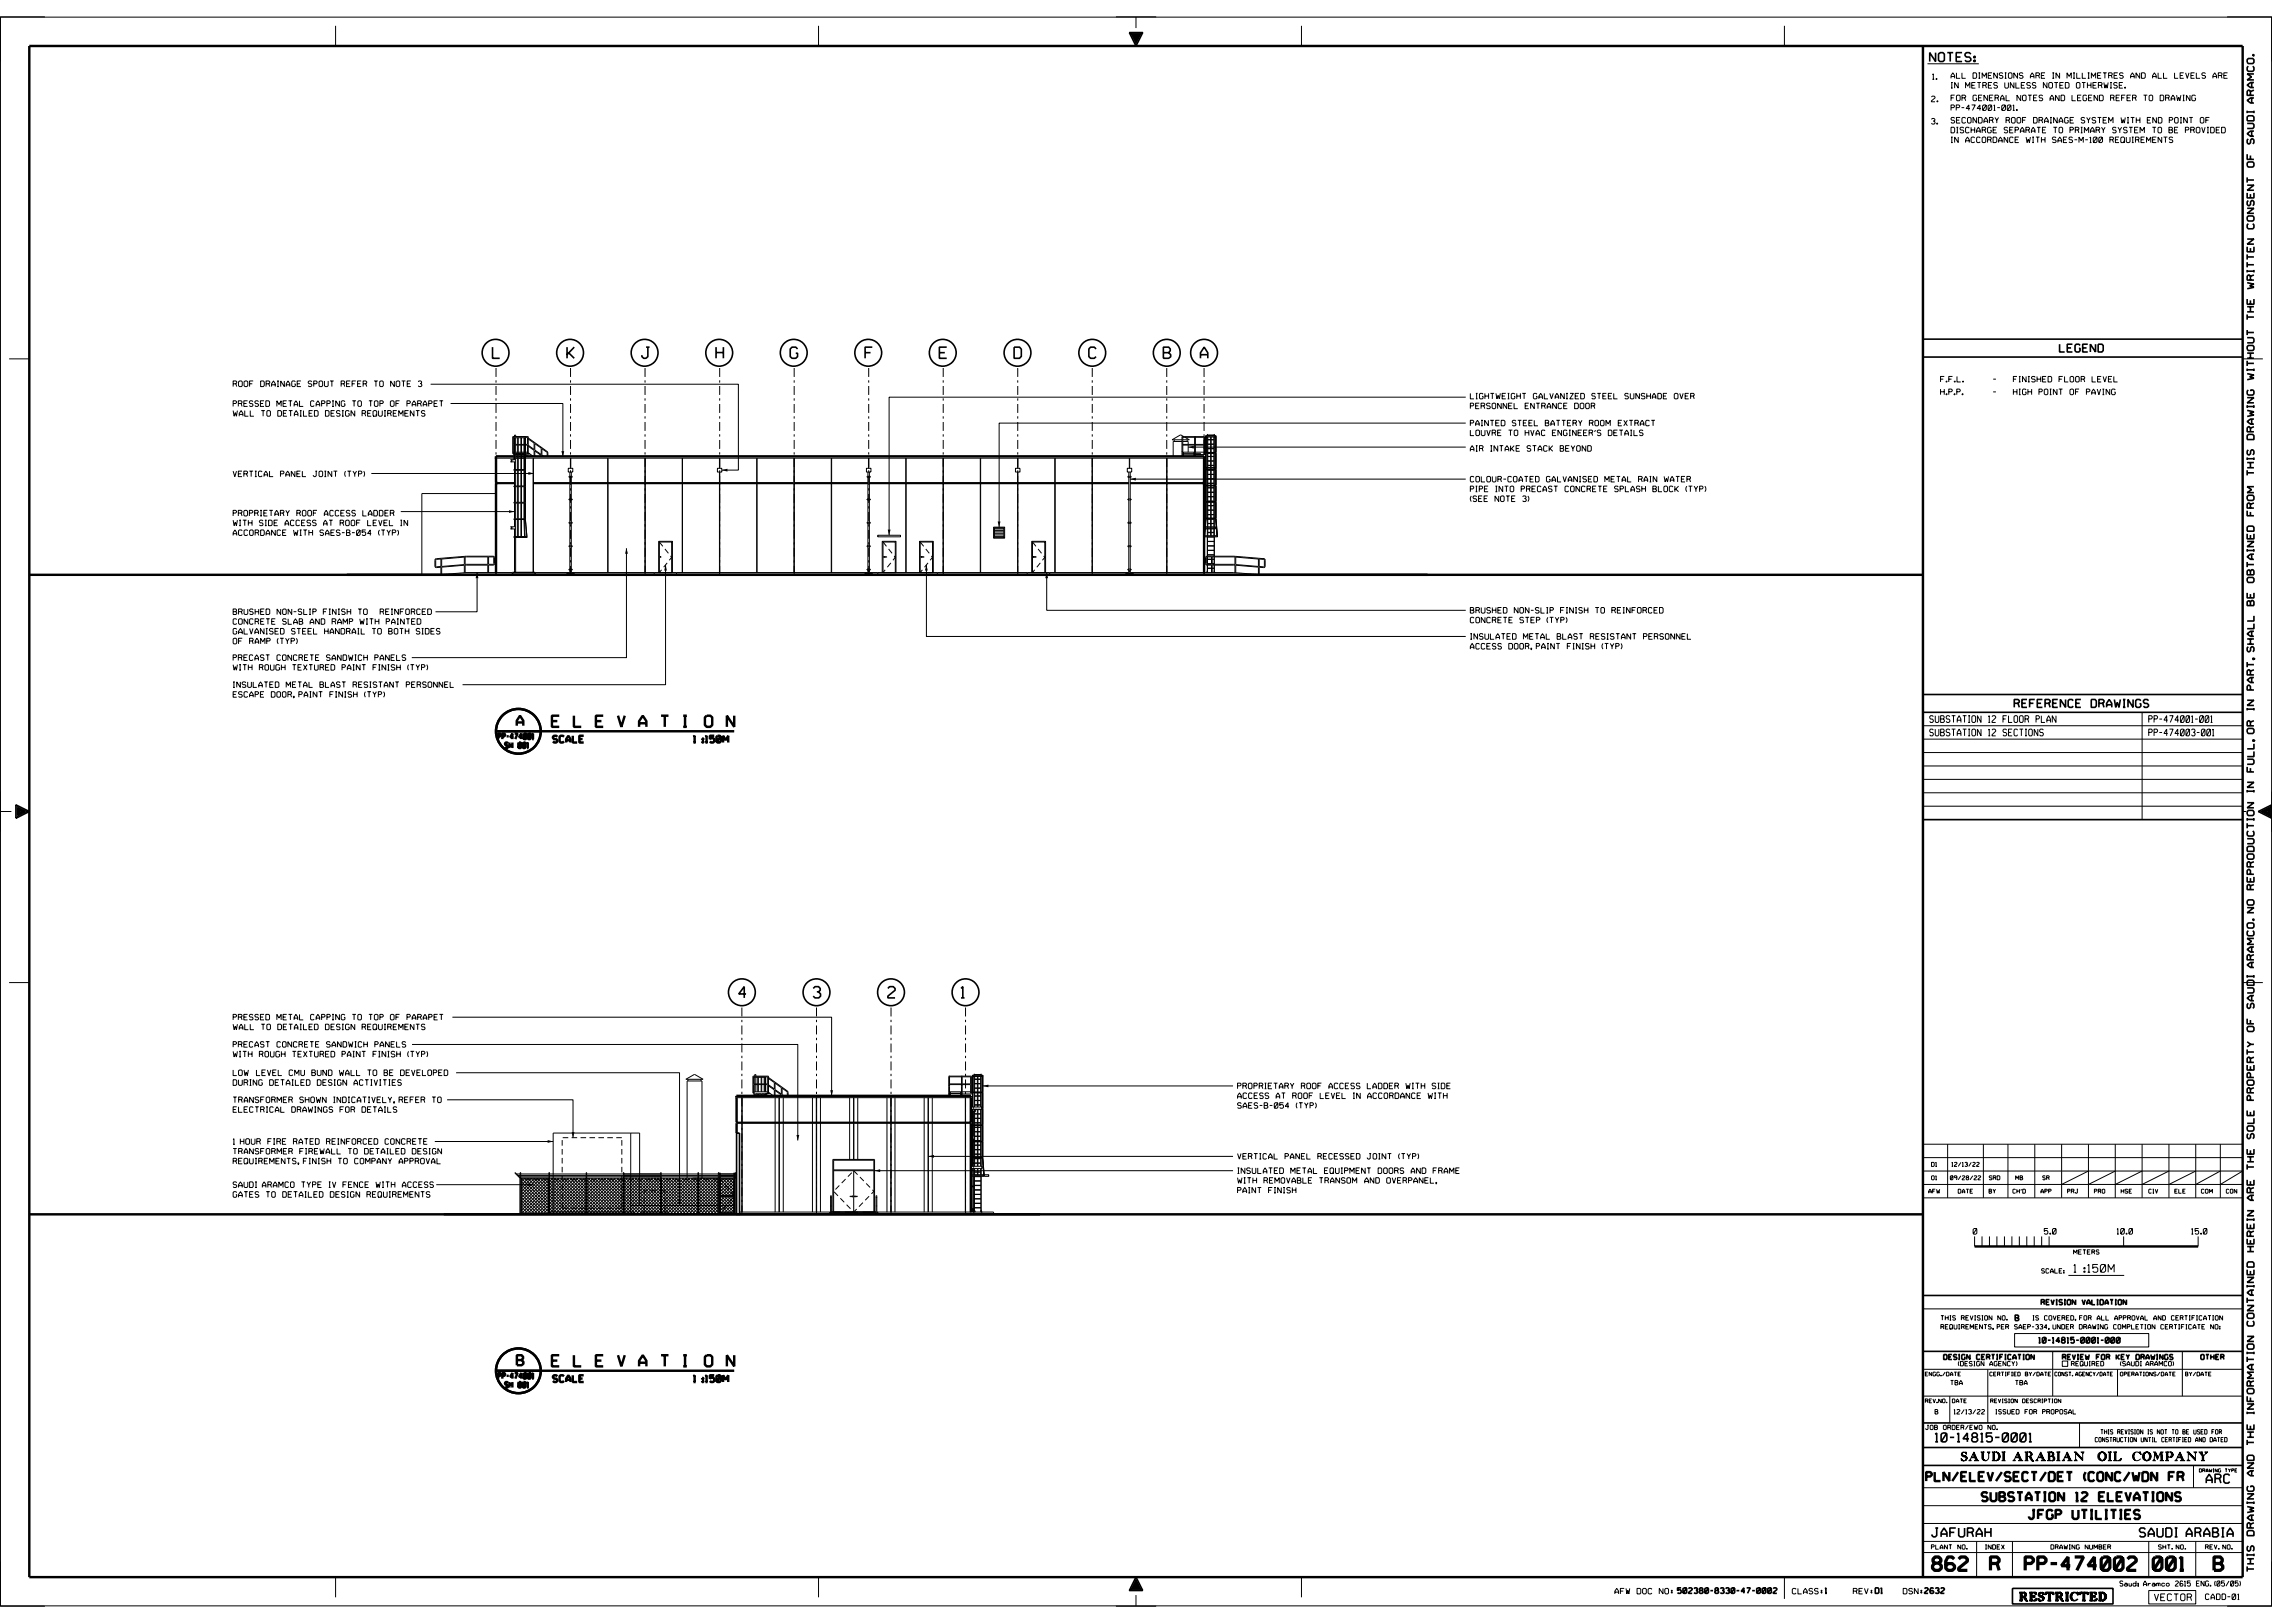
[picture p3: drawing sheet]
<svg xmlns="http://www.w3.org/2000/svg" width="711mm" height="508mm" viewBox="0 0 711 508" stroke-linecap="round" stroke-linejoin="round" font-family="sans-serif">
<defs><g id="words">
<text font-size="4.5" x="613.7" y="457.2">SAUDI ARABIAN OIL COMPANY</text>
<g font-size="4.2">
<text x="604.8" y="491.5">862</text>
<text x="622.9" y="491.5">R</text>
<text x="633.8" y="491.5">PP-474002</text>
<text x="673.8" y="491.5">001</text>
<text x="692.9" y="491.5">B</text>
<text x="631.9" y="501">RESTRICTED</text>
</g>
<g font-size="3.5">
<text x="154.1" y="112.2">L</text>
<text x="177.4" y="112.2">K</text>
<text x="200.9" y="112.2">J</text>
<text x="224.1" y="112.2">H</text>
<text x="247.3" y="112.2">G</text>
<text x="270.7" y="112.2">F</text>
<text x="294" y="112.2">E</text>
<text x="317.3" y="112.2">D</text>
<text x="340.7" y="112.2">C</text>
<text x="364.1" y="112.2">B</text>
<text x="375.7" y="112.2">A</text>
<text x="171.1" y="227.5">E L E V A T I</text>
<text x="218.2" y="227.5">O N</text>
<text x="231.2" y="312.3">4</text>
<text x="254.5" y="312.3">3</text>
<text x="277.8" y="312.3">2</text>
<text x="300.7" y="312.3">1</text>
<text x="171.1" y="427.7">E L E V A T I</text>
<text x="218.2" y="427.7">O N</text>
</g>
<g font-size="3.1">
<text x="161.7" y="227.2">A</text>
<text x="161.7" y="427.3">B</text>
</g>
<g font-size="2.8">
<text x="603.9" y="19.3">NOTES:</text>
<text x="605.6" y="451.3">10-14815-0001</text>
<text x="602.8" y="463.6">PLN/ELEV/SECT/DET (CONC/WDN FR</text>
<text x="690.4" y="464.2">ARC</text>
<text x="620.2" y="469.9">SUBSTATION 12 ELEVATIONS</text>
<text x="634.9" y="475.4">JFGP UTILITIES</text>
<text x="604.6" y="481.1">JAFURAH</text>
<text x="669.5" y="481.1">SAUDI ARABIA</text>
</g>
<g font-size="2.4">
<text x="705.3" y="22.3" transform="rotate(-90 705.3 22.3)">CO.</text>
<text x="705.3" y="29.8" transform="rotate(-90 705.3 29.8)">RAM</text>
<text x="705.3" y="45" transform="rotate(-90 705.3 45)">SAUDI A</text>
<text x="705.3" y="52.3" transform="rotate(-90 705.3 52.3)">O</text>
<text x="705.3" y="49.9" transform="rotate(-90 705.3 49.9)">F</text>
<text x="705.3" y="59.5" transform="rotate(-90 705.3 59.5)">NT</text>
<text x="705.3" y="71.6" transform="rotate(-90 705.3 71.6)">CO</text>
<text x="705.3" y="66.8" transform="rotate(-90 705.3 66.8)">NSE</text>
<text x="705.3" y="95.2" transform="rotate(-90 705.3 95.2)">E</text>
<text x="705.3" y="90.4" transform="rotate(-90 705.3 90.4)">WRITTEN</text>
<text x="705.3" y="100" transform="rotate(-90 705.3 100)">T</text>
<text x="705.3" y="97.6" transform="rotate(-90 705.3 97.6)">H</text>
<text x="644.5" y="110.2">LEGEND</text>
<text x="705.3" y="112.1" transform="rotate(-90 705.3 112.1)">HOUT</text>
<text x="705.3" y="118.8" transform="rotate(-90 705.3 118.8)">WIT</text>
<text x="705.3" y="137.6" transform="rotate(-90 705.3 137.6)">DRAWING</text>
<text x="705.3" y="148.8" transform="rotate(-90 705.3 148.8)">T</text>
<text x="705.3" y="146.4" transform="rotate(-90 705.3 146.4)">HIS</text>
<text x="705.3" y="161.4" transform="rotate(-90 705.3 161.4)">FROM</text>
<text x="705.3" y="179.9" transform="rotate(-90 705.3 179.9)">BTAINED</text>
<text x="705.3" y="182.3" transform="rotate(-90 705.3 182.3)">O</text>
<text x="705.3" y="189.6" transform="rotate(-90 705.3 189.6)">B</text>
<text x="705.3" y="187.1" transform="rotate(-90 705.3 187.1)">E</text>
<text x="705.3" y="194.4" transform="rotate(-90 705.3 194.4)">L</text>
<text x="705.3" y="201.6" transform="rotate(-90 705.3 201.6)">HAL</text>
<text x="705.3" y="216" transform="rotate(-90 705.3 216)">PART,S</text>
<text x="630.3" y="221.4">REFERENCE DRAWINGS</text>
<text x="705.3" y="222.4" transform="rotate(-90 705.3 222.4)">IN</text>
<text x="705.3" y="236.8" transform="rotate(-90 705.3 236.8)">LL,OR</text>
<text x="705.3" y="241.6" transform="rotate(-90 705.3 241.6)">FU</text>
<text x="705.3" y="248" transform="rotate(-90 705.3 248)">I</text>
<text x="705.3" y="273.6" transform="rotate(-90 705.3 273.6)">PRODUCTION</text>
<text x="705.3" y="278.5" transform="rotate(-90 705.3 278.5)">R</text>
<text x="705.3" y="276" transform="rotate(-90 705.3 276)">E</text>
<text x="705.3" y="292.9" transform="rotate(-90 705.3 292.9)">CO.NO</text>
<text x="705.3" y="300.4" transform="rotate(-90 705.3 300.4)">RAM</text>
<text x="705.3" y="308.4" transform="rotate(-90 705.3 308.4)">DI A</text>
<text x="705.3" y="315.6" transform="rotate(-90 705.3 315.6)">SAU</text>
<text x="705.3" y="322.9" transform="rotate(-90 705.3 322.9)">O</text>
<text x="705.3" y="320.4" transform="rotate(-90 705.3 320.4)">F</text>
<text x="705.3" y="334.9" transform="rotate(-90 705.3 334.9)">E</text>
<text x="705.3" y="332.5" transform="rotate(-90 705.3 332.5)">RTY</text>
<text x="705.3" y="337.2" transform="rotate(-90 705.3 337.2)">P</text>
<text x="705.3" y="344.4" transform="rotate(-90 705.3 344.4)">PRO</text>
<text x="705.3" y="351.6" transform="rotate(-90 705.3 351.6)">LE</text>
<text x="705.3" y="356.4" transform="rotate(-90 705.3 356.4)">SO</text>
<text x="705.3" y="361.2" transform="rotate(-90 705.3 361.2)">E</text>
<text x="705.3" y="370.9" transform="rotate(-90 705.3 370.9)">E</text>
<text x="705.3" y="366.1" transform="rotate(-90 705.3 366.1)">TH</text>
<text x="705.3" y="375.7" transform="rotate(-90 705.3 375.7)">AR</text>
<text x="705.3" y="380.5" transform="rotate(-90 705.3 380.5)">N</text>
<text x="705.3" y="389.4" transform="rotate(-90 705.3 389.4)">E</text>
<text x="705.3" y="386.9" transform="rotate(-90 705.3 386.9)">REI</text>
<text x="705.3" y="391.8" transform="rotate(-90 705.3 391.8)">H</text>
<text x="649" y="398.2">1 :150M</text>
<text x="705.3" y="401.4" transform="rotate(-90 705.3 401.4)">NE</text>
<text x="705.3" y="396.6" transform="rotate(-90 705.3 396.6)">D</text>
<text x="705.3" y="410.2" transform="rotate(-90 705.3 410.2)">NTAI</text>
<text x="705.3" y="419.9" transform="rotate(-90 705.3 419.9)">N</text>
<text x="705.3" y="415.1" transform="rotate(-90 705.3 415.1)">CO</text>
<text x="705.3" y="431.4" transform="rotate(-90 705.3 431.4)">M</text>
<text x="705.3" y="428.7" transform="rotate(-90 705.3 428.7)">ATIO</text>
<text x="705.3" y="442.6" transform="rotate(-90 705.3 442.6)">I</text>
<text x="705.3" y="438.6" transform="rotate(-90 705.3 438.6)">FOR</text>
<text x="705.3" y="449.9" transform="rotate(-90 705.3 449.9)">HE</text>
<text x="705.3" y="452.3" transform="rotate(-90 705.3 452.3)">T</text>
<text x="705.3" y="461.9" transform="rotate(-90 705.3 461.9)">A</text>
<text x="705.3" y="459.5" transform="rotate(-90 705.3 459.5)">ND</text>
<text x="705.3" y="478.3" transform="rotate(-90 705.3 478.3)">RAWING</text>
<text x="705.3" y="480.7" transform="rotate(-90 705.3 480.7)">D</text>
<text x="705.3" y="491.9" transform="rotate(-90 705.3 491.9)">T</text>
<text x="705.3" y="489.5" transform="rotate(-90 705.3 489.5)">HIS</text>
</g>
<g font-size="2.1">
<text x="603.9" y="226.1">SUBSTATION 12 FLOOR PLAN</text>
<text x="672.4" y="226.1">PP-474001-001</text>
<text x="173" y="232.4">SCALE</text>
<text x="217" y="232.4">1 :150M</text>
<text x="603.9" y="230.3">SUBSTATION 12 SECTIONS</text>
<text x="672.4" y="230.3">PP-474003-001</text>
<text x="173" y="432.6">SCALE</text>
<text x="217" y="432.6">1 :150M</text>
<text x="674.2" y="501">VECTOR</text>
</g>
<g font-size="1.7">
<text x="604.7" y="24.8">1.</text>
<text x="610.5" y="27.6">IN METRES UNLESS NOTED OTHERWISE.</text>
<text x="610.5" y="24.5">ALL DIMENSIONS ARE IN MILLIMETRES AND ALL LEVELS ARE</text>
<text x="604.4" y="31.8">2.</text>
<text x="610.5" y="34.6">PP-474001-001.</text>
<text x="610.5" y="31.5">FOR GENERAL NOTES AND LEGEND REFER TO DRAWING</text>
<text x="604.4" y="38.8">3.</text>
<text x="610.5" y="41.6">DISCHARGE SEPARATE TO PRIMARY SYSTEM TO BE PROVIDED</text>
<text x="610.5" y="38.5">SECONDARY ROOF DRAINAGE SYSTEM WITH END POINT OF</text>
<text x="610.5" y="44.6">IN ACCORDANCE WITH SAES-M-100 REQUIREMENTS</text>
<text x="607.3" y="119.6">F.F.L.</text>
<text x="623.8" y="119.6">-</text>
<text x="630.1" y="119.6">FINISHED FLOOR LEVEL</text>
<text x="72.9" y="121">ROOF DRAINAGE SPOUT REFER TO NOTE 3</text>
<text x="460.1" y="124.9">LIGHTWEIGHT GALVANIZED STEEL SUNSHADE OVER</text>
<text x="607.3" y="123.5">H.P.P.</text>
<text x="623.8" y="123.5">-</text>
<text x="630.1" y="123.5">HIGH POINT OF PAVING</text>
<text x="72.9" y="130.3">WALL TO DETAILED DESIGN REQUIREMENTS</text>
<text x="72.9" y="127.2">PRESSED METAL CAPPING TO TOP OF PARAPET</text>
<text x="460.1" y="127.9">PERSONNEL ENTRANCE DOOR</text>
<text x="460.1" y="136.4">LOUVRE TO HVAC ENGINEER'S DETAILS</text>
<text x="460.1" y="133.3">PAINTED STEEL BATTERY ROOM EXTRACT</text>
<text x="460.1" y="141.3">AIR INTAKE STACK BEYOND</text>
<text x="72.9" y="149.2">VERTICAL PANEL JOINT (TYP)</text>
<text x="460.1" y="153.9">PIPE INTO PRECAST CONCRETE SPLASH BLOCK (TYP)</text>
<text x="460.1" y="150.9">COLOUR-COATED GALVANISED METAL RAIN WATER</text>
<text x="72.9" y="161.5">PROPRIETARY ROOF ACCESS LADDER</text>
<text x="460.1" y="157">(SEE NOTE 3)</text>
<text x="72.9" y="167.6">ACCORDANCE WITH SAES-B-054 (TYP)</text>
<text x="72.9" y="164.5">WITH SIDE ACCESS AT ROOF LEVEL IN</text>
<text x="460.1" y="191.9">BRUSHED NON-SLIP FINISH TO REINFORCED</text>
<text x="72.9" y="195.4">CONCRETE SLAB AND RAMP WITH PAINTED</text>
<text x="72.9" y="192.3">BRUSHED NON-SLIP FINISH TO</text>
<text x="117.1" y="192.3">REINFORCED</text>
<text x="460.1" y="195">CONCRETE STEP (TYP)</text>
<text x="72.9" y="201.5">OF RAMP (TYP)</text>
<text x="72.9" y="198.5">GALVANISED STEEL HANDRAIL TO BOTH SIDES</text>
<text x="460.1" y="203.2">ACCESS DOOR, PAINT FINISH (TYP)</text>
<text x="460.1" y="200.1">INSULATED METAL BLAST RESISTANT PERSONNEL</text>
<text x="72.9" y="209.8">WITH ROUGH TEXTURED PAINT FINISH (TYP)</text>
<text x="72.9" y="206.7">PRECAST CONCRETE SANDWICH PANELS</text>
<text x="72.9" y="215.2">INSULATED METAL BLAST RESISTANT PERSONNEL</text>
<text x="72.9" y="218.2">ESCAPE DOOR, PAINT FINISH (TYP)</text>
<text x="155.9" y="231.4">PP-474001</text>
<text x="158.1" y="234.1">SH 001</text>
<text x="72.9" y="322.3">WALL TO DETAILED DESIGN REQUIREMENTS</text>
<text x="72.9" y="319.2">PRESSED METAL CAPPING TO TOP OF PARAPET</text>
<text x="72.9" y="327.8">PRECAST CONCRETE SANDWICH PANELS</text>
<text x="72.9" y="330.8">WITH ROUGH TEXTURED PAINT FINISH (TYP)</text>
<text x="72.9" y="339.7">DURING DETAILED DESIGN ACTIVITIES</text>
<text x="72.9" y="336.6">LOW LEVEL CMU BUND WALL TO BE DEVELOPED</text>
<text x="387.3" y="340.8">PROPRIETARY ROOF ACCESS LADDER WITH SIDE</text>
<text x="72.9" y="345.1">TRANSFORMER SHOWN INDICATIVELY, REFER TO</text>
<text x="387.3" y="346.9">SAES-B-054 (TYP)</text>
<text x="387.3" y="343.8">ACCESS AT ROOF LEVEL IN ACCORDANCE WITH</text>
<text x="72.9" y="348.2">ELECTRICAL DRAWINGS FOR DETAILS</text>
<text x="72.9" y="358.2">1 HOUR FIRE RATED REINFORCED CONCRETE</text>
<text x="72.9" y="364.3">REQUIREMENTS, FINISH TO COMPANY APPROVAL</text>
<text x="72.9" y="361.2">TRANSFORMER FIREWALL TO DETAILED DESIGN</text>
<text x="387.3" y="362.8">VERTICAL PANEL RECESSED JOINT (TYP)</text>
<text x="72.9" y="371.7">SAUDI ARAMCO TYPE IV FENCE WITH ACCESS</text>
<text x="387.3" y="370.4">WITH REMOVABLE TRANSOM AND OVERPANEL,</text>
<text x="387.3" y="367.3">INSULATED METAL EQUIPMENT DOORS AND FRAME</text>
<text x="72.9" y="374.7">GATES TO DETAILED DESIGN REQUIREMENTS</text>
<text x="387.3" y="373.4">PAINT FINISH</text>
<text x="617.5" y="386.3">0</text>
<text x="639.7" y="386.3">5.0</text>
<text x="662.5" y="386.3">10.0</text>
<text x="685.8" y="386.3">15.0</text>
<text x="630.6" y="413.4">B</text>
<text x="638" y="420.4">10-14815-0001-000</text>
<text x="155.9" y="431.5">PP-474001</text>
<text x="158.1" y="434.3">SH 001</text>
<text x="505.4" y="498.9">AFW DOC NO:</text>
<text x="525" y="498.7">502380-8330-47-0002CLASS:1</text>
<text x="577.2" y="498.9">REV:D1</text>
<text x="592.6" y="498.9">DSN:2632</text>
<text x="690.2" y="500.7">CADD-01</text>
</g>
<g font-size="1.6">
<text x="638.8" y="408.4">REVISION VALIDATION</text>
<text x="608.2" y="425.5">DESIGN CERTIFICATION</text>
<text x="645.4" y="425.5">REVIEW FOR KEY DRAWINGS</text>
<text x="688.7" y="425.5">OTHER</text>
<text x="663.4" y="496.5">Saudi Aramco 2615 ENG. (05/05)</text>
</g>
<g font-size="1.4">
<text x="648.9" y="392.6">METERS</text>
<text x="638.9" y="398.5">SCALE:</text>
<text x="607.4" y="413.2">THIS REVISION NO.</text>
<text x="634.9" y="413.2">IS COVERED, FOR ALL APPROVAL AND CERTIFICATION</text>
<text x="607.4" y="416">REQUIREMENTS, PER SAEP-334, UNDER DRAWING COMPLETION CERTIFICATE NO:</text>
<text x="612.8" y="427.5">(DESIGN AGENCY)</text>
<text x="648.2" y="427.5">REQUIRED</text>
<text x="663.6" y="427.5">(SAUDI ARAMCO)</text>
<text x="610.4" y="433.5">TBA</text>
<text x="630.7" y="433.5">TBA</text>
<text x="605.5" y="442.6">B</text>
<text x="611.5" y="442.6">12/13/22</text>
<text x="624.5" y="442.6">ISSUED FOR PROPOSAL</text>
<text x="602.6" y="447.5">JOB ORDER/EWO NO.</text>
<text x="657.4" y="448.9">THIS REVISION IS NOT TO BE USED FOR</text>
<text x="655.7" y="451.3">CONSTRUCTION UNTIL CERTIFIED AND DATED</text>
<text x="604.4" y="484.9">PLANT NO.</text>
<text x="621.3" y="484.9">INDEX</text>
<text x="641.8" y="484.9">DRAWING NUMBER</text>
<text x="675.5" y="484.9">SHT. NO.</text>
<text x="690.2" y="484.9">REV. NO.</text>
</g>
<g font-size="1.3">
<text x="604.5" y="365.1">D1</text>
<text x="610.8" y="365.1">12/13/22</text>
<text x="604.5" y="369.3">O1</text>
<text x="610.3" y="369.3">09/28/22</text>
<text x="622.5" y="369.3">SRD</text>
<text x="630.8" y="369.3">MB</text>
<text x="639.2" y="369.3">SR</text>
<text x="603.6" y="373.5">AFW</text>
<text x="612.8" y="373.5">DATE</text>
<text x="622.4" y="373.5">BY</text>
<text x="629.9" y="373.5">CH'D</text>
<text x="638.7" y="373.5">APP</text>
<text x="647" y="373.5">PRJ</text>
<text x="655.4" y="373.5">PRO</text>
<text x="663.8" y="373.5">HSE</text>
<text x="672.4" y="373.5">CIV</text>
<text x="680.6" y="373.5">ELE</text>
<text x="688.9" y="373.5">COM</text>
<text x="696.7" y="373.5">CON</text>
</g>
<g font-size="1.2">
<text x="602.5" y="430.7">ENGG./DATE</text>
<text x="622.7" y="430.7">CERTIFIED BY/DATE</text>
<text x="643.1" y="430.7">CONST. AGENCY/DATE</text>
<text x="663.5" y="430.7">OPERATIONS/DATE</text>
<text x="683.9" y="430.7">BY/DATE</text>
<text x="602.5" y="439.1">REV.NO.</text>
<text x="611" y="439.1">DATE</text>
<text x="623" y="439.1">REVISION DESCRIPTION</text>
</g>
<text font-size="1" x="688.3" y="460.8">DRAWING TYPE</text>
</g></defs>
<g fill="none" stroke="#000" stroke-width=".31">
<path d="M14 5.3h-13.9v14M105 8.1v6.3M256.2 8.1v6.3M349.2 5.3h12.6M353.9 10.5h3.2l-1.6 3.2zM354.6 11h1.8l-.9 1.8zM355.5 5.3v3.5M407.3 8.1v6.3M558.4 8.1v6.3M603.2 20h16.1M696.9 5.3h14v14M2.9 112.3h6.3"/>
<path d="M701.8 112.3h6.3M134.8 120.3h96.3v26.8h-5.2M141 126.3h35.1v16.6M160.8 136.7v.3h3.7M160.8 136.9l-.1 2.2h.3M161 136.7v-.5h.4v.5M161 139.3h-.3v2.7h-.3v-5.3h4.9v5.3h-.2v-2.7h-1M161 137v4.9M161.4 139.3h.6M161.4 137v4.9M161.4 139.1h.6M162 137v4.9"/>
<path d="M162.2 139.1h.8M162.2 139.3h.8M162.2 137v4.9M163 137v4.9M163.2 139.1h.8M163.2 139.3h.8M163.2 137v4.9M164 137v4.9M164.1 137v4.9M164.4 137v4.9M164.5 136.9h.6v2.2h-1M164.5 136.7v25.9"/>
<path d="M165.3 137.1l6 4.3 .1 1.4M165.3 137.4l1.8 1.3v2l-1.8-1.3M165.3 139.7l1.8 1.3v1.8M167.4 138.9l2 1.4v2l-2-1.4zM367.5 137.7v.5M369.9 138.2h-2.8v4.6M370 136.7h6.9v5.3h-.2v-2.7h-2.6M370.1 139.1h3.7M370.1 139.3h3.7M370.1 136.9h3.7M370.1 138.2h1.7v.9M370.5 136.7l-1-.6-2.7 1.6h3.1"/>
<path d="M370.8 136.9l1.4 .8h-2.1M371.5 137.7v.5M371.8 139.3v2.2M371.9 139.9h86.8M374.1 136.9h2.6v2.2h-2.6M377.3 136.4h3.2v.4h-3.2zM377.3 136.8v4.8M377.4 136.8v4.8M377.9 136.4l-.1-.5v.5h-.5v.4h.5v4.8M377.9 136.2h2.1M377.9 136.3h2.1M378 136.8v4.8"/>
<path d="M378 139h.8M378 137.6h.8M378 139.1h.8M378 137.7h.8M378.8 136.8v4.8M379 136.8v4.8M379 139h.9M379 137.6h.9M379 139.1h.9M379 137.7h.9M379.9 136.8v4.8M380 135.9v.5h.5v.4h-.5v4.8"/>
<path d="M380 135.9h.1M380.4 136.8v4.8M380.5 136.8v4.8M458.7 132.4h-146v32.6M458.7 124.3h-180.5v43.2M116.2 148.2h50.9M155.2 143.4h5.6M155.2 151.4h5.8M155.2 151.1h5.8M155.2 154.5h-23.2v25.4M155.4 151.3h5.6M155.4 151.2h5.6"/>
<path d="M159.8 143.9h.1M159.8 144.6h.1M159.8 143.9h1.6M159.8 144.6h1.6M159.8 143.9l.3 .1v.5l-.3 .1M160.1 143.9l.1 .7M160.8 141.9h3.7M160.8 142.2h.2M160.8 142.1h3.7M161 141.5h-.2v2.4M161 142.1v1.8M161 144.6v2.4"/>
<path d="M161 147.2v4.9M161 152.3v4.9M161 157.5v4.9M161.4 143.4h.6M161.4 141.5h.6M161.4 142.2h.6M161.4 142.1v4.9M161.4 147.2v4.9M161.4 152.3v4.9M161.4 157.5v4.9M162 142.1v4.9M162 147.2v4.9"/>
<path d="M162 152.3v4.9M162 157.5v4.9M162.2 143.4h.8M162.2 141.5h.8M162.2 142.2h.8M162.2 142.1v4.9M162.2 147.2v4.9M162.2 152.3v4.9M162.2 157.5v4.9M163 142.1v4.9M163 147.2v4.9M163 152.3v4.9"/>
<path d="M163 157.5v4.9M163.2 143.4h.8M163.2 141.5h.8M163.2 142.2h.8M163.2 142.1v4.9M163.2 147.2v4.9M163.2 152.3v4.9M163.2 157.5v4.9M164 142.1v4.9M164 147.2v4.9M164 152.3v4.9M164 157.5v4.9"/>
<path d="M164.1 141.5h1M164.1 142.2l1.2 .6M164.1 142.1v4.9M164.1 147.2v4.9M164.1 152.3v4.9M164.1 157.5v4.9M164.1 143.4h212.7M164.4 142.1v4.9M164.4 147.2v4.9M164.4 152.3v4.9M164.4 157.5v4.9M164.5 147h-3.7v.2h3.7"/>
<path d="M164.5 152.1h-3.7v.2h3.7M164.5 157.2h-3.7v.3h3.7M165.3 141.7l1.6 1.1M166.8 143.4v35.8M166.9 143.4v35.8M166.9 151.4h11.4M166.9 151.3h11.4M166.9 151.2h11.4M166.9 151.1h11.4M167.4 142.8v-1.7l2 1.5v.2M169.8 142.8h-.2M171.2 142.8v-1.2l-1.6-1.2v2.1l.5 .3"/>
<path d="M177.8 146.6h1.4v1.1h-1.4zM178 149.1h1.1v.3h-1.1zM178 156.2h1.1v.3h-1.1zM178.3 147.7v31.6h.5v-.9M178.5 143.4v3.2M178.6 143.4v3.2M178.8 151.4h23M178.8 151.3h23M178.8 151.2h23M178.8 151.1h23M178.8 147.7v1.4M178.8 149.4v6.8"/>
<path d="M178.8 156.5v7M178.9 149.1v.3M178.9 156.2v.3M190.2 143.4v35.8M190.3 143.4v35.8M201.8 143.4v35.8M201.9 151.4h23.2M201.9 151.3h23.2M201.9 151.2h23.2M201.9 151.1h23.2M201.9 143.4v35.8M213.5 143.4v35.8"/>
<path d="M213.6 143.4v35.8M224.5 146.6h1.4v1.1h-1.4zM225.1 143.4v3.2M225.1 147.7v31.5M225.2 151.4h23.1M225.2 151.3h23.1M225.2 151.2h23.1M225.2 151.1h23.1M225.2 143.4v3.2M225.2 147.7v31.5M236.8 143.4v35.8M236.9 143.4v35.8"/>
<path d="M248.5 143.4v35.8M248.6 143.4v35.8M248.7 151.4h11.4M248.7 151.3h11.4M248.7 151.2h11.4M248.7 151.1h11.4M260.1 143.4v35.8M260.2 143.4v35.8M260.2 151.4h11.4M260.2 151.3h11.4M260.2 151.2h11.4M260.2 151.1h11.4"/>
<path d="M271.1 146.6h1.5v1.1h-1.5zM271.3 149.1h1v.3h-1zM271.3 156.2h1v.3h-1zM271.6 149.1v.3M271.6 156.2v.3M271.6 147.7v1.4M271.6 149.4v6.8M271.6 156.5v7M271.8 143.4v3.2M271.9 143.4v3.2M272.1 151.4h11.4M272.1 151.3h11.4"/>
<path d="M272.1 151.2h11.4M272.1 151.1h11.4M272.1 147.7v31.6h-.5v-.9M283.5 143.4v35.8M283.6 151.4h23.2M283.6 151.3h23.2M283.6 151.2h23.2M283.6 151.1h23.2M283.6 143.4v35.8M295.1 143.4v35.8M295.2 143.4v35.8M306.8 143.4v35.8"/>
<path d="M306.9 151.4h23.2M306.9 151.3h23.2M306.9 151.2h23.2M306.9 151.1h23.2M306.9 143.4v35.8M317.8 146.6h1.4v1.1h-1.4zM318.5 143.4v3.2M318.5 147.7v31.5M330.1 143.4v35.8M330.2 151.4h23M330.2 151.3h23M330.2 151.2h23"/>
<path d="M330.2 151.1h23M330.2 143.4v35.8M341.8 143.4v35.8M352.8 146.6h1.4v1.1h-1.4zM353 149.1h1v.3h-1zM353 156.2h1v.3h-1zM353.2 149.1v.3M353.2 156.2v.3M353.2 147.7v1.4M353.2 149.4v6.8M353.2 156.5v7M353.4 143.4v3.2"/>
<path d="M353.5 143.4v3.2M353.7 150h105M353.7 151.4h11.4M353.7 151.3h11.4M353.7 151.2h11.4M353.7 151.1h11.4M353.7 147.7v1.4M353.7 149.4v6.8M353.7 156.5v7M353.8 149.1v.3M353.8 156.2v.3M365.1 143.4v35.8"/>
<path d="M365.2 143.4v35.8M365.2 151.3h11.5M365.2 151.2h11.5M365.2 151.4h11.6M365.2 151.1h11.6M369.9 141.5h.2M370.3 142h3.3M370.3 142.1h3.3M370.3 141.5v1.3h3.3M373.6 141.5v1.3M373.7 142.2h.1M373.7 141.5v1.3"/>
<path d="M373.8 142.8l.2-6.1 .1 6.1M376.7 141.5h-6.5l-.1 1.3-.1-6.1-.1 6.1M376.8 146.3h1M376.8 147h1v4.9M376.9 141.5h.3v.7h-3.1M377.3 141.6h3.2v.3h-3.2zM377.3 146.8h3.2v.2h-3.2zM377.3 151.9h3.2v.2h-3.2zM377.3 157h3.2v.2h-3.2zM377.3 141.9v4.9M377.3 147v4.9M377.3 152.1v4.9"/>
<path d="M377.3 157.2v4.9M377.3 147.2h.1M377.3 147.3h.1M377.4 141.9v4.9M377.4 147v4.9M377.4 152.1v4.9M377.4 157.2v4.9M377.7 146.5h.1M377.7 146.9h.1M377.8 141.9v4.9M377.8 152.1v4.9M377.8 157.2v4.9"/>
<path d="M378 151.3h.8M378 146.3h.8M378 151.9v-4.9h.8v4.9M378 141.9v4.9M378 152.1v4.9M378 157.2v4.9M378 159.6h.8M378 158.2h.8M378 156.8h.8M378 155.4h.8M378 154h.8M378 152.6h.8"/>
<path d="M378 159.7h.8M378 158.3h.8M378 156.9h.8M378 155.5h.8M378 154.1h.8M378 152.7h.8M378 151.2h.8M378 149.8h.8M378 149.9h.8M378 147.1h.8M378 145.6h.8M378 141.8h.8"/>
<path d="M378 140.4h.8M378 145.7h.8M378 141.9h.8M378 140.5h.8M378 148.4h.8M378 148.5h.8M378 144.3h.8M378 142.8h.8M378 142.9h.8M378.8 141.9v4.9M378.8 152.1v4.9M378.8 157.2v4.9"/>
<path d="M379 151.3h.9M379 146.3h.9M379 151.9v-4.9h.9v4.9M379 141.9v4.9M379 152.1v4.9M379 157.2v4.9M379 159.6h.9M379 158.2h.9M379 156.8h.9M379 155.4h.9M379 154h.9M379 152.6h.9"/>
<path d="M379 159.7h.9M379 158.3h.9M379 156.9h.9M379 155.5h.9M379 154.1h.9M379 152.7h.9M379 151.2h.9M379 149.8h.9M379 149.9h.9M379 147.1h.9M379 145.6h.9M379 141.8h.9"/>
<path d="M379 140.4h.9M379 145.7h.9M379 141.9h.9M379 140.5h.9M379 148.4h.9M379 148.5h.9M379 144.3h.9M379 142.8h.9M379 142.9h.9M379.9 141.9v4.9M379.9 152.1v4.9M379.9 157.2v4.9"/>
<path d="M380 141.9v4.9M380 146.3h.4v.7h-.4v4.9M380 152.1v4.9M380 157.2v4.9M380.2 146.9h.1M380.2 146.5h.1M380.4 141.9v4.9M380.4 147v4.9M380.4 152.1v4.9M380.4 157.2v4.9M380.5 141.9v4.9M380.5 147v4.9"/>
<path d="M380.5 152.1v4.9M380.5 157.2v4.9M125.4 160.1h35.6M136.4 175.2l1.6-.2v2.3l-1.6 .1zM138.2 175l7.1-.6v2.3l-7.1 .6zM145.3 179.3v-2.4l-7.1 .6v2.3M145.6 174.3h7v2.3l-7 .1zM149.3 179.2v12.3h-13M152.6 179.2v-2.3h-6.7h-.3v2.3M152.9 179.2v-2.3h1.4l.4-.2 .1-2.1-.3-.4a96.5 96.5 0 0 0-18.2 .7l-.2 .4 .1 2.2 .4 .2 1.4-.1v2.3M152.9 174.3l1.6 .1v2.2h-1.6zM155.2 179.2h-9.3l-8.4 .7"/>
<path d="M155.2 179.2h5.2M155.2 179.2v.7M159.8 164.9h.1M159.8 165.6h.1M159.8 165.6h1.6M159.8 164.9h1.6M159.8 165.5v.1M160 164.9v.6M160.2 164.9l-.1 .7M160.8 167.9h4.1v.3h-4.1zM161 179.2h.4M161 162.6v2.3"/>
<path d="M161 165.6v2.3M161 168.2v11M161 178.6h.4M161.4 162.6v5.3M161.4 168.2v11M162 162.6v5.3M162.2 162.6v5.3M163 162.6v5.3M163.2 162.6v5.3M164 162.6l.1 5.3M164.1 162.6l.2 5.3M164.4 162.6l.5 5.3"/>
<path d="M164.5 162.4h-3.7v.2h3.7M167.5 179.2h10.8M177.4 179.9v-.4h2.3v.4M177.4 179.7h2.3M178 163.5h1.1v.3h-1.1zM178 170.8h1.1v.3h-1.1zM178 178.1h1.1v.3h-1.1zM178.3 178.9h.5M178.3 178.7h.5M178.8 179.2h92.8M178.8 163.8v7M178.8 171.1v7"/>
<path d="M178.9 163.5v.3M178.9 170.8v.3M178.9 178.1v.3M196 171.6v34.2h-67.1M204.7 179.2v.7M206.1 179.2v-9.8h4.3v9.8M206.3 179.2v-9.5h3.9v9.5M206.6 174.2l.2 .2zM208.3 176.8v37.5h-63.6M211.7 179.2v.7M270.7 179.9v-.4h2.3v.4M270.7 179.7h2.3"/>
<path d="M271.3 163.5h1v.3h-1zM271.3 178.1h1v.3h-1zM271.3 170.8h1v.3h-1zM271.6 163.5v.3M271.6 170.8v.3M271.6 178.1v.3M271.6 178.9h.5M271.6 178.7h.5M271.6 163.8v7M271.6 171.1v7M272.1 179.2h81.1M274.7 167.5h7.1v.5h-7.1z"/>
<path d="M274.7 179.2v.7M276.1 179.2v-9.8h4.3v9.8M276.3 179.2v-9.5h3.9v9.5M276.6 174.3h.9M276.6 174.3h.1M276.8 174.3h-.2l.2 .1M277.5 174.3h.1M277.5 174.3h-.9M287.8 179.2v-9.8h4.3v9.8M288 179.2v-9.5h3.8v9.5M288.3 174.3h.1M288.3 174.3h.8"/>
<path d="M288.5 174.3h-.3l.3 .1M289.1 174.3h-.8M289.1 174.3h.1M289.9 176.8v22.4h168.8M293.3 179.2v.7M310.9 165h3.5v3.5h-3.5zM311.1 165.2h3v3h-3zM311.1 167.4h3M311.1 166.9h3M311.1 166.5h3M311.1 166h3M311.1 165.6h3"/>
<path d="M311.1 167.9h3M314.1 165.2h-3v3M321.5 179.2v.7M322.9 179.2v-9.8h4.3v9.8M323.1 179.2v-9.5h3.9v9.5M323.4 174.3h.1M323.4 174.3h.9M323.5 174.3h.8M323.5 174.3h-.1M323.6 174.3h-.3l.3 .1M324.3 174.3h.1M327.6 179.2v11.8h131.1"/>
<path d="M328.5 179.2v.7M352.3 179.9v-.4h2.3v.4M352.3 179.7h2.3M353 163.5h1v.3h-1zM353 178.1h1v.3h-1zM353 170.8h1v.3h-1zM353.2 163.5v.3M353.2 170.8v.3M353.2 178.1v.3M353.2 178.9h.5M353.2 178.7h.5M353.2 178.4v.9h.5v-.9"/>
<path d="M353.2 163.8v7M353.2 171.1v7M353.7 179.2h32.4l8.4 .7M353.7 163.8v7M353.7 171.1v7M353.8 163.5v.3M353.8 170.8v.3M353.8 178.1v.3M376.8 179.2v.7M376.8 165.6h1M376.8 164.9h1M376.8 167.7h4.2v.3h-4.2z"/>
<path d="M377.3 162.1h3.2v.3h-3.2zM377.3 162.4l-.5 5.3M377.4 162.4l-.4 5.3M377.6 174.4l1.5-.1v2.3h-1.5zM377.6 165h.1M377.6 165.4h.1M377.8 178.6h.1M377.8 176.9v2.3M377.8 162.4v5.3M377.8 168v6.1M377.8 174.3v2.3M377.9 176.4h1.2"/>
<path d="M377.9 175h1.2M377.9 176.5h1.2M377.9 175.1h1.2M377.9 176.9v2.3h-.4h.3v-.6M377.9 170.8h2.1M377.9 168v6.1M377.9 174.3v2.3M377.9 177.8h2.1M377.9 177.9h2.1M377.9 173.6h2.1M377.9 172.2h2.1M377.9 169.4h2.1"/>
<path d="M377.9 173.7h2.1M377.9 172.3h2.1M377.9 170.9h2.1M377.9 169.5h2.1M377.9 168.1h2.1M378 163.8h.8M378 165.6h.8M378 167.7v-5.3h.8v5.3M378 164.9h.8M378 166.6h.8M378 166.7h.8M378 165.2h.8"/>
<path d="M378 165.3h.8M378 163.9h.8M378 162.5h.8M378 161.1h.8M378 161h.8M379 163.8h.9M379 167.7v-5.3h.9v5.3M379 164.9h.9M379 166.6h.9M379 166.7h.9M379 165.2h.9M379 165.3h.9"/>
<path d="M379 163.9h.9M379 162.5h.9M379 161.1h.9M379 161h.9M379 165.6h.9M379.3 176.4h.7M379.3 175h.7M379.3 176.5h.7M379.3 175.1h.7M379.3 174.3h7.2v2.4l-7.2-.1zM379.3 179.2v-2.3h6.8h.4v2.3M380 176.9v2.3h.4h-.4v-.6v.5"/>
<path d="M380 164.9h.4v.7h-.4M380 162.4v5.3M380 168v6.1M380 174.3v2.3M380 179.1l.1 .1M380.2 165h.1M380.2 165.4h.1M380.4 162.4l.5 5.3M381 167.7l-.5-5.3 .5 5.3M386.7 174.4l7.1 .6v2.3l-7.1-.6zM386.7 179.3v-2.4l7.1 .7v2.2M394.1 175l1.5 .2v2.2l-1.5-.1z"/>
<path d="M395.2 174.8l.7 .3v2.1l-.2 .4h-1.6v2.3M395.6 174.9l-9.5-.8-8.6 .1-.2 .4v2.1l.4 .2h1.4v2.3M601.8 227.2h100M601.8 235.5h100M601.8 239.7h100M601.8 231.4h100M670.3 223v33.5M.1 254h3.5M.1 247.7v12.6M5.3 252.4l3.2 1.6-3.2 1.6zM5.8 253.1l1.7 .9-1.7 .9zM601.8 243.9h100"/>
<path d="M601.8 248.1h100M601.8 252.3h100M601.8 256.5h100M701.8 254h1.1M707.4 254l3.2-1.6v3.2zM708.3 254l1.8-.9v1.8zM710.9 247.7v12.6M2.9 307.6h6.3M141.6 318.4h118.6v24.6M701.8 307.6h6.3M128.9 326.9h120.8v30.1M142.7 335.8h70v41.5"/>
<path d="M214.6 337.8l2.7-1.5 2.7 1.5zM215.3 337.8v.5M219.4 337.8v.5M235.6 336.8h4.9v5.4h-.3v-2.7h-4.4v2.7h-.2zM235.8 337h4.4v2.3h-4.4zM235.9 337l3.7 .2M236.2 336.8v-.5h.3v.5M236.2 337.2v2.1M236.2 339.5v2.2M236.5 337.2v2.1M236.5 339.5v2.2M237.1 337.2v2.1"/>
<path d="M237.1 339.5v2.2M237.3 337.2v2.1M237.3 339.5v2.2M238.2 337.2v2.1M238.2 339.5v2.2M238.4 337.2v2.1M238.4 339.5v2.2M239.1 337.2v2.1M239.1 339.5v2.2M239.3 337.2v2.1M239.3 339.5v2.2M239.6 337.2v2.1"/>
<path d="M239.6 339.5v2.2M239.6 337v2.3M240.5 337.3l6 4.3 .1 1.4M240.5 337.6l1.8 1.2v2.1l-1.8-1.4M240.5 339.9l1.8 1.2v1.9M242.5 339l2 1.4v2l-2-1.4zM297 336.8h7v5.4h-.3v-2.7h-2.6M297.1 339.3h3.8M297.1 339.5h3.8M297.1 337h3.8M301.1 337h2.6v2.3h-2.6M304.3 336.6h3.3v.3h-3.3z"/>
<path d="M304.3 336.9v4.9M304.4 336.9v4.9M304.9 336.1h.1M304.9 336.1v.5h-.6v.3h.6v4.9M304.9 336.4h2.1M304.9 336.3h2.1M305 336.9v4.9M305 337.9h.9M305 339.2h.9M305 337.7h.9M305.9 336.9v4.9M306 337.9h.9"/>
<path d="M306 336.9v4.9M306 339.2h.9M306 337.7h.9M306.9 336.9v4.9M307 336.1h.1M307 336.1v.5h.6v.3h-.6M307.1 336.9v4.9M307.5 336.9v4.9M307.6 339.9h78.3M136.1 357.3h37M139.9 344.2h39.4v11.9M197.4 354.6v24.8"/>
<path d="M230.4 343.6h73.5M230.5 351.6h24.9M230.5 351.2h24.9M230.6 351.5h24.8M230.6 351.3h24.8M232.2 343.6v35.8M236 342.4h3.6M236.2 342.4v.6M236.5 342.4v.6M237.1 342.4v.6M237.3 342.4v.6M238.2 342.4v.6"/>
<path d="M238.4 342.4v.6M239.1 342.4v.6M239.3 342.4v.6M239.6 342.4v.6M239.6 342.4l.9 .6M240.2 341.7h-4.2l-.1 1.3M240.5 341.9l1.5 1.1M242.5 343v-1.7l2 1.4v.3M242.6 343.6v35.8M243.8 343.6v35.8M243.9 343.6v35.8M244.8 343h.1"/>
<path d="M245.1 343.6v35.8M246.4 343l-.1-1.3-1.5-1.1v2l.5 .4M254.2 343.6v35.8M255.4 343.6v35.8M255.6 351.6h23.2M255.6 351.5h23.2M255.6 351.3h23.2M255.6 351.2h23.2M255.6 343.6v35.8M256.8 343.6v35.8M265.9 343.6v19.3M267.1 343.6v19.3"/>
<path d="M267.2 343.6v19.3M268.4 343.6v19.3M277.6 343.6v35.8M278.8 343.6v35.8M278.9 351.6h24.9M278.9 351.5h24.8M278.9 351.3h24.8M278.9 351.2h24.9M278.9 343.6v35.8M280.1 343.6v35.8M289.2 343.6v35.8M290.4 343.6v35.8"/>
<path d="M290.5 343.6v35.8M291.7 343.6v35.8M296.9 340h.2M296.9 343l.1-6.2 .1 6.2M296.9 342h.2M297.4 341.7v1.3h3.2v-1.3M297.4 342.2h3.2M297.4 342.3h3.2M300.8 341.7v1.3M300.8 342.4h.1M300.9 341.7h-3.6v1.3M300.9 342h.2"/>
<path d="M300.9 340h.2M300.9 343l.1-6.2 .1 6.2M301.1 341.7h2.6M302.1 343.6v35.8M302.2 343.6v35.8M303.8 347.9h1.1M303.8 346.5h3.6v.7h-3.6M304 341.7h.2v.7h-3.1M304.2 349.2v.4M304.2 356.6v.3M304.2 347.9v1.3M304.2 349.6v6.1"/>
<path d="M304.2 356.4v.2M304.2 356.9v7M304.3 341.8h3.3v.2h-3.3zM304.3 352h3.3v.3h-3.3zM304.3 357.2h3.3v.2h-3.3zM304.3 356.6h-.5v.3h.5M304.3 349.2h-.5v.4h.5M304.3 342v4.5M304.3 347.2v4.8M304.3 352.3v4.9M304.3 357.4v4.9M304.4 347.4h.1"/>
<path d="M304.4 347.5h.1M304.4 356.6h.1M304.4 349.2h.1M304.4 342v4.5M304.4 347.2v4.8M304.4 352.3v4.9M304.4 357.4v4.9M304.4 356.9h.1M304.4 356.6h.3v.3h-.3M304.4 349.2h.3v.4M304.4 349.6h.3M304.7 347h.1"/>
<path d="M304.7 346.7h.1M304.7 347.9v1.3M304.7 349.6v2.4M304.7 352.3v3.4M304.7 356.4v.2M304.7 356.9v.3M304.7 357.4v4.9M304.9 342v4.5M304.9 347.2v4.8M304.9 352.3v4.9M304.9 357.4v4.9M305 346.5v-4.5l.9 .1v4.4"/>
<path d="M305 347.2v4.8M305 352.3v4.9M305 357.4v4.9M305 351.5h.9M305 343h.9M305 359.8h.9M305 358.4h.9M305 357h.9M305 355.6h.9M305 354.2h.9M305 352.8h.9M305 359.9h.9"/>
<path d="M305 358.5h.9M305 357.1h.9M305 355.7h.9M305 354.3h.9M305 352.9h.9M305 351.4h.9M305 350h.9M305 350.1h.9M305 345.8h.9M305 340.5h.9M305 347.3h.9M305 345.9h.9"/>
<path d="M305 340.6h.9M305 348.6h.9M305 348.7h.9M305 344.4h.9M305 344.5h.9M305 343.1h.9M305.2 347.3v.6h-.2M305.9 347.2v4.8M305.9 352.3v4.9M305.9 357.4v4.9M306 346.5v-4.4l.9-.1v4.5M306 351.5h.9"/>
<path d="M306 343h.9M306 347.2v4.8M306 352.3v4.9M306 357.4v4.9M306 359.8h.9M306 358.4h.9M306 357h.9M306 355.6h.9M306 354.2h.9M306 352.8h.9M306 359.9h.9M306 358.5h.9"/>
<path d="M306 357.1h.9M306 355.7h.9M306 354.3h.9M306 352.9h.9M306 351.4h.9M306 350h.9M306 350.1h.9M306 345.8h.9M306 340.5h.9M306 347.3h.9M306 345.9h.9M306 340.6h.9"/>
<path d="M306 348.6h.9M306 348.7h.9M306 344.4h.9M306 344.5h.9M306 343.1h.9M306.9 347.2v4.8M306.9 352.3v4.9M306.9 357.4v4.9M307.1 342v4.5M307.1 347.2v4.8M307.1 352.3v4.9M307.1 357.4v4.9"/>
<path d="M307.2 347h.1M307.2 346.7h.1M307.4 346.9h.2l-.2 .2M307.5 342v4.9M307.5 347.1v4.9M307.5 352.3v4.9M307.5 357.4v4.9M601.8 358.1h100M609.5 358.1v16.8M620.7 358.1v16.8M628.4 358.1v16.8M636.8 358.1v16.8"/>
<path d="M645.2 358.1v16.8M653.6 358.1v16.8M662 358.1v16.8M670.3 358.1v16.8M678.7 358.1v16.8M687.1 358.1v16.8M694.8 358.1v16.8M136.5 370.8h30.4M161.7 367.5h1.1M162.1 367.9h.7M162.6 368.3h.2M162.7 368.8h9.3"/>
<path d="M162.7 368.8v11.3M162.8 367.1h.1M162.8 368.8v-1.8h.1v1.8M162.8 368.6l-1.7-1.5 1.6 1.7M162.9 367.5h8.9M162.9 367.9h8.9M162.9 368.3h8.9M162.9 368.7l.1 .1M163.1 377.6l2.3 2.4M163.1 372.7l7.3 7.3M163.1 375.6l4.3 4.4M163.1 378.6l1.3 1.4"/>
<path d="M163.1 376.6l3.3 3.4M163.1 373.7l6.3 6.3M163.1 379.6l.3 .4M163.1 371.7l8.2 8.3M163.1 380h8.6M163.1 380v-11.2v11.3M163.1 369.3v10.7M163.1 374.7l5.2 5.3M163.1 370.7l8.6 8.6M163.1 369.7l8.6 8.7M163.1 368.8l8.6 8.6M163.4 368.8l-.3 .3"/>
<path d="M164.1 368.8l7.6 7.6M164.4 368.8l-1.3 1.3M165.1 368.8l6.6 6.6M165.3 368.8l-2.2 2.3M166.1 368.8l5.6 5.6M166.3 368.8l-3.2 3.3M167.1 368.8l4.6 4.6M167.3 368.8l-4.2 4.3M168.1 368.8l3.6 3.6M168.3 368.8l-5.2 5.3M169.1 368.8l2.6 2.6M169.3 368.8l-6.2 6.2"/>
<path d="M170 368.8l1.7 1.7M170.3 368.8l-7.2 7.2M171 368.8l.7 .7M171.3 368.8l-8.2 8.2M171.7 373.3l-6.7 6.7M171.7 378.2l-1.7 1.8M171.7 375.2l-4.7 4.8M171.7 377.2l-2.7 2.8M171.7 372.3l-7.7 7.7M171.7 379.2l-.7 .8M171.7 374.3l-5.7 5.7M171.7 368.8v11.3"/>
<path d="M171.7 369.3l-8.6 8.7M171.7 370.3l-8.6 8.7M171.7 371.3l-8.6 8.7M171.7 376.2l-3.7 3.8M171.8 367.1h.1M171.8 368.8v-1.8h.1l.1 13.1M171.9 367.5h11.5M171.9 368.3h11.5M171.9 367.9h11.5M172 371.3l8.7 8.7 2.7-2.7M172 368.8h11.4v11.2h-11.4zM172 372.3l7.7 7.7 3.7-3.7"/>
<path d="M172 373.3l6.7 6.7 4.7-4.8M172 369.3l10.6 10.7 .8-.8M172 370.3l9.6 9.7 1.8-1.8M172 368.8h.1M172.4 368.8l11 10.9M173 368.8l-1 1M173.4 368.8l10 9.9M174 368.8l-2 2M174.4 368.8l9 9M175 368.8l-3 3M175.4 368.8l8 8M176 368.8l-4 4"/>
<path d="M176.4 368.8l7 7M177 368.8l-5 5M177.4 368.8l6 6M178 368.8l-6 6M178.4 368.8l5 5M179 368.8l-7 7M179.4 368.8l4 4M180 368.8l-8 8M180.3 368.8l3.1 3M181 368.8l-9 9M181.3 368.8l2.1 2M182 368.8l-10 9.9"/>
<path d="M182.3 368.8l1.1 1M183 368.8l-11 10.9M183.3 368.8h.1M183.4 379.4h-11.2v.7M183.4 369.3l-10.7 10.7-.7-.8M183.4 370.3l-9.7 9.7-1.7-1.8M183.4 371.3l-8.7 8.7-2.7-2.7M183.4 372.3l-7.7 7.7-3.7-3.7M183.4 373.3l-6.7 6.7-4.7-4.8M183.4 374.3l-5.7 5.7-5.7-5.7M183.4 367.1h.2M183.4 368.8l.2-1.8 .1 13.1"/>
<path d="M183.6 367.9h11.5M183.6 367.5h11.5M183.6 368.3h11.5M183.7 371.3l8.6 8.7 2.8-2.7M183.7 372.3l7.6 7.7 3.8-3.7M183.7 368.8h-.3v11.3M183.7 373.3l6.6 6.7 4.8-4.8M183.7 369.3l10.6 10.7 .8-.8M183.7 368.8h11.4v11.2h-11.4zM183.7 379.4h11.4M183.7 370.3l9.6 9.7 1.8-1.8M183.7 368.8h.1"/>
<path d="M184.1 368.8l11 10.9M184.7 368.8l-1 1M185.1 368.8l10 9.9M185.7 368.8l-2 2M186.1 368.8l9 9M186.7 368.8l-3 3M187 368.8l8.1 8M187.7 368.8l-4 4M188 368.8l7.1 7M188.7 368.8l-5 5M189 368.8l6.1 6M189.7 368.8l-6 6"/>
<path d="M190 368.8l5.1 5M190.6 368.8l-6.9 7M191 368.8l4.1 4M191.6 368.8l-7.9 8M192 368.8l3.1 3M192.6 368.8l-8.9 9M193 368.8l2.1 2M193.6 368.8l-9.9 9.9M194 368.8l1.1 1M194.6 368.8l-10.9 10.9M195 368.8h.1M195.1 369.3l-10.7 10.7-.7-.8"/>
<path d="M195.1 370.3l-9.7 9.7-1.7-1.8M195.1 371.3l-8.7 8.7-2.7-2.7M195.1 372.3l-7.7 7.7-3.7-3.7M195.1 373.3l-6.8 6.7-4.6-4.8M195.1 374.3l-5.8 5.7-5.6-5.7M195.1 367.1h.2M195.1 368.8v-1.8h.2v13.1M195.3 367.9h11.5M195.3 367.5h11.5M195.3 368.3h11.5M195.3 373.3l6.7 6.7 4.7-4.8M195.3 379.4h3v.7"/>
<path d="M195.3 369.3l10.7 10.7 .7-.8M195.3 370.3l9.7 9.7 1.7-1.8M195.3 371.3l8.7 8.7 2.7-2.7M195.3 368.8h-.2v11.3M195.3 368.8h11.4v11.2h-11.4zM195.3 372.3l7.7 7.7 3.7-3.7M195.4 368.8h-.1M195.8 368.8l10.9 10.9M196.4 368.8l-1.1 1M196.7 368.8l10 9.9M197.3 368.8l-2 2M197.4 377.3h9.3"/>
<path d="M197.7 368.8l9 9M198.3 368.8l-3 3M198.7 368.8l8 8M199.3 368.8l-4 4M199.7 368.8l7 7M200.2 377.3v-22.7h-27.1v24.8M200.3 368.8l-5 5M200.7 368.8l6 6M201.3 368.8l-6 6M201.7 368.8l5 5M202.3 368.8l-7 7M202.7 368.8l4 4"/>
<path d="M203.3 368.8l-8 8M203.7 368.8l3 3M204.3 368.8l-9 9M204.6 368.8l2.1 2M205.3 368.8l-10 9.9M205.6 368.8l1.1 1M206.3 368.8l-11 10.9M206.6 368.8h.1M206.7 379.4h-5.8v.7M206.7 369.3l-10.6 10.7-.8-.8M206.7 370.3l-9.6 9.7-1.8-1.8M206.7 371.3l-8.7 8.7-2.7-2.7"/>
<path d="M206.7 372.3l-7.7 7.7-3.7-3.7M206.7 373.3l-6.7 6.7-4.7-4.8M206.7 374.3l-5.7 5.7-5.7-5.7M206.8 367.1h.1M206.8 368.8v-1.8l.1 1.8M206.9 367.9h11.5M206.9 367.5h11.5M206.9 368.3h11.5M207 373.3l6.6 6.7 4.8-4.8M207 370.3l9.6 9.7 1.8-1.8M207 368.8h11.4v11.2h-11.4zM207 368.8v11.3"/>
<path d="M207 377.3h11.4M207 371.3l8.6 8.7 2.8-2.7M207 372.3l7.6 7.7 3.8-3.7M207 369.3l10.6 10.7 .8-.8M207 368.8h-.3v11.3M207 379.4h1.8v.7M207 368.8h.1M207.4 368.8l11 10.9M208 368.8l-1 1M208.4 368.8l10 9.9M209 368.8l-2 2M209.4 368.8l9 9"/>
<path d="M210 368.8l-3 3M210.4 368.8l8 8M211 368.8l-4 4M211.3 368.8l7.1 7M212 368.8l-5 5M212.4 368.8l6 6M213 368.8l-6 6M213.4 368.8l5 5M214 368.8l-7 7M214.3 368.8l4.1 4M214.9 368.8l-7.9 8M215 368.8v-30.5h4.7v30.5l-1 1"/>
<path d="M215.3 368.8l3.1 3M215.9 368.8l-8.9 9M216.3 368.8l2.1 2M216.9 368.8h8.1M216.9 368.8l-9.9 9.9M217.3 368.8l1.1 1M217.9 368.8l-10.9 10.9M218.3 368.8h.1M218.4 368.8v11.3M218.4 369.3l-10.7 10.7-.7-.8M218.4 370.3l-9.7 9.7-1.7-1.8M218.4 371.3l-8.7 8.7-2.7-2.7"/>
<path d="M218.4 372.3l-7.7 7.7-3.7-3.7M218.4 373.3l-6.7 6.7-4.7-4.8M218.4 374.3l-5.7 5.7-5.7-5.7M218.4 367.1h.2M218.4 368.8v-1.8h.2v1.8M218.6 367.5h6.2M218.6 368.3h6.2M218.6 367.9h6.2M218.7 375.2l4.6 4.8 1.5-1.4M218.7 373.3l6.1 6.1M218.7 372.3l6.1 6.1M218.7 371.3l6.1 6.1"/>
<path d="M218.7 370.3l6.1 6.1M218.7 369.3l6.1 6.1M218.7 377.3h6.1M218.7 376.3l3.7 3.7 2.4-2.4M218.7 380h5.6M218.7 374.3l5.6 5.7M218.7 368.8v11.3M219.1 368.8l5.7 5.6M220.1 368.8l4.7 4.7M220.7 368.8l-2 2M221.1 368.8l3.7 3.7M221.7 368.8l-3 3"/>
<path d="M222 368.8l2.8 2.7M222.7 368.8l-4 4M223 368.8l1.8 1.7M223.7 368.8l-5 5M224 368.8l.8 .7M224.6 368.8l-5.9 6M224.8 368.8v11.2h-.5M224.8 374.6l-5.4 5.4-.7-.8M224.8 375.6l-4.4 4.4-1.7-1.8M224.8 376.6l-3.4 3.4-2.7-2.7M224.8 379.6l-.5 .4M224.8 373.6l-6.1 6.1"/>
<path d="M224.8 372.6l-6.1 6.1M224.8 371.6l-6.1 6.2M224.8 370.6l-6.1 6.2M224.8 369.6l-6.1 6.2M224.8 367.1h.2M225 377.3h.2M225.2 368.8h4.7M225.4 371.2l3.1 3M225.4 377.1l2.5 2.5M225.4 372.1l2.1 2.1M225.4 378.1l1.5 1.5M225.4 368.8v-1.7h-.2v12.7h4.7v-12.7h-.3v1.7"/>
<path d="M225.4 374.2h4.2M225.4 367.5h4.2M225.4 368.3h4.2M225.4 377.3h4.2M225.4 373.1l1.1 1.1M225.4 379.1l.6 .5M225.4 374.1l.1 .1M225.4 376.1l3.5 3.5M225.4 374.4h4.2M225.4 369h4.2v10.6h-4.2zM225.4 367.9h4.2M225.4 370.2l4 4"/>
<path d="M225.4 375.1l4.2 4.2M225.4 369.2l4.2 4.2M225.7 374.4l3.9 4M225.9 374.4l-.5 .5M226.2 369l3.4 3.4M226.4 369l-1 1M226.7 374.4l2.9 3M226.9 374.4l-1.5 1.5M227.2 369l2.4 2.4M227.4 369l-2 2M227.7 374.4l1.9 2M227.9 374.4l-2.5 2.5"/>
<path d="M228.2 369l1.4 1.4M228.4 369l-3 3M228.7 374.4l.9 1M228.9 374.4l-3.5 3.5M229.2 369l.4 .4M229.4 369l-4 4M229.6 371.7l-2.5 2.5M229.6 370.7l-3.5 3.5M229.6 378.6l-1 1M229.6 377.6l-2 2M229.6 376.7l-2.9 2.9M229.6 375.6l-3.9 4"/>
<path d="M229.6 374.6l-4.2 4.3M229.6 373.7l-.5 .5M229.6 372.7l-1.5 1.5M229.6 369.7l-4.2 4.2M229.6 379.6h.1M229.9 377.3h.1M230.1 367.1h.1M230.1 368.8v-1.8l.1 1.8M230.3 377.3h.2M230.5 379.4v.7M231.4 379.4h28.3M259.9 374.9h.3"/>
<path d="M259.9 377.4h.3M260.6 362.9h13.1v16.5h-13.1zM260.9 366.4h12.6M260.9 379.4v-16.3h12.6v16.3M260.9 366.2h12.6M266 374.5h.1M266.7 374.4l.2 .1h-.2M266.8 374.5h-.8M266.9 374.5h.1M267.2 366.4v13M267.5 374.5h.1M267.5 374.5h.8"/>
<path d="M267.7 374.4l-.3 .1h.3M268.3 374.5h-.8M268.3 374.5h.1M273.7 366.4h112.2M274.1 374.9h.3M274.1 377.4h.3M274.6 379.4h36.3v.7M290.5 361.9h95.4M303.8 378.3h.9v.3h-.9M303.8 371.2h.9v.3h-.9zM303.8 379.4v.7M303.8 365.1h3.6v.6h-3.6"/>
<path d="M303.8 367.7h.1M303.8 367.8h4.2v.4h-4.2zM304.1 367.7h.8M304.1 365.7l-.2 2.1M304.2 365.7l-.2 2.1M304.2 371.2v.3M304.2 378.3v.3M304.2 363.9h-.4v.3h.4v-.3M304.2 364.2h.1M304.2 378.9h.5M304.2 365.7v2M304.2 368.2v3"/>
<path d="M304.2 371.5v6.8M304.2 378.6v.6M304.2 379.2l.5 .1M304.3 363.9h.4v.3h-.4M304.3 362.3h3.3v.2h-3.3zM304.3 362.5l-.2 2.6M304.4 362.5l-.2 2.6M304.5 379.3v.1M304.6 365.2h.1M304.6 365.6h.1M304.7 378.9l-.2 .4M304.7 362.5v1.4"/>
<path d="M304.7 364.2v.9M304.7 365.7v2M304.7 368.2v3M304.7 371.5v6.8M304.7 378.6v.3M304.7 378.9l-.5 .3M304.7 378.9h.1M304.8 378.8h.1M304.8 378.8v.5M304.8 378.8l.1 .6h-.4M304.9 362.5v2.6M304.9 365.7v2.1"/>
<path d="M304.9 378.9l.3 .2-.1 .3M304.9 368.2v11.1M304.9 368.3h2.1M304.9 378h2.1M304.9 378.1h2.1M304.9 376.6h2.1M304.9 375.2h2.1M304.9 373.8h2.1M304.9 372.4h2.1M304.9 371h2.1M304.9 369.6h2.1M304.9 376.7h2.1"/>
<path d="M304.9 375.3h2.1M304.9 373.9h2.1M304.9 372.5h2.1M304.9 371.1h2.1M304.9 369.7h2.1M305 362.5v2.6M305 365.7v2.1M305 366.8h.9M305 366.9h.9M305 364h.9M305 362.6h.9M305 364.1h.9"/>
<path d="M305 362.7h.9M305 361.3h.9M305 361.2h.9M305 367.7h.9M305.9 362.5v2.6M305.9 365.7v2.1M306 362.5v2.6M306 365.7v2.1M306 366.8h.9M306 366.9h.9M306 364h.9M306 362.6h.9"/>
<path d="M306 364.1h.9M306 362.7h.9M306 361.3h.9M306 361.2h.9M306 367.7h.9M306.9 362.5v2.6M306.9 365.7v2.1M307 368.2v11.1M307.1 367.7h.7M307.1 378.8l-.1 .6h.4M307.1 378.8h.1M307.1 362.5v2.6"/>
<path d="M307.1 365.7v2.1M307.1 378.8v.5M307.2 365.2h.1M307.2 365.6h.1M307.4 379.3v.1M307.5 362.5l.5 5.3M308 367.7h1.4v.5h-1.4M601.8 374.9h100M601.8 370.7h100M601.8 366.5h100l-7 4.2M601.8 362.3h100M653.6 366.5l-8.4 4.2"/>
<path d="M662 366.5l-8.4 4.2M670.3 366.5l-8.3 4.2M678.7 366.5l-8.4 4.2M687.1 366.5l-8.4 4.2M694.8 366.5l-7.7 4.2M224.8 380.1v-13.1h.2v13.1M230 380.1v-11.3h.3v11.3M259.9 380.1l.1-5.8 .2 5.8M274.1 380.1l.2-5.8 .1 5.8M617.9 387v3.1M620.3 387v3.1M622.6 387v3.1"/>
<path d="M624.9 387v3.1M627.3 387v3.1M629.6 387v3.1M631.9 387v3.1M634.3 387v3.1M636.6 387v3.1M638.9 387v3.1M641.2 387v3.1M647.3 399.2h17.4M664.6 387v3.1M687.9 387v3.1M601.8 409.7h100"/>
<path d="M630.4 417.4h42v4.2h-42zM601.8 437h100M601.8 428.6h100M610.2 437v8.4M622.1 428.6v16.8M642.4 423v14M645.4 426h1.7v1.7h-1.7zM662.7 428.6v8.4M682.9 423v14M650.8 445.4v7.7M686.4 458.7v7M601.8 476.8h100"/>
<path d="M601.8 471.3h100M601.8 465.7h100M.1 488.8v13.9h13.9M105 493.6v6.4M256.2 493.6v6.4M355.5 495.3l.9 1.8h-1.8zM355.5 499.3v3.4M355.5 494.3l1.6 3.2h-3.2zM407.3 493.6v6.4M558.4 493.4v7.1M601.8 486h100M601.8 482.5h100"/>
<path d="M618.6 482.5v11.1M629.8 482.5v11.1M672.4 497.8h14.7v4.2h-14.7zM672.4 482.5v11.1M687.1 482.5v11.1M710.9 488.8v13.9h-14M.1 502.4v.2h710.8v-497.2h-710.8v497.2M349.2 502.7h12.6"/>
</g>
<g fill="none" stroke="#000" stroke-width=".51">
<path d="M353.4 10.2h4.2l-2.1 4.2zM354.3 10.8h2.4l-1.2 2.4zM354.8 11.1h1.4l-.7 1.4zM355 11.3h1l-.5 .9zM601.8 111.8h100M601.8 106.2h100M155.1 143.4h.1M155.2 142.8l-.1 .6M155.2 143.4v7.7M155.2 151.4v27.8M376.8 143.4v7.7M376.8 151.4v27.8"/>
<path d="M376.8 142.8l.1 .6M160.4 179.9v-.7h7.1v.7M601.8 217.4h100M601.8 223h100M5 251.9l4.2 2.1-4.2 2.1zM5.6 252.8l2.3 1.2-2.3 1.2zM5.9 253.4l1.3 .6-1.3 .7zM6 253.5l1 .5-1 .5zM601.8 256.5h100M706.7 254l4.2-2.1v4.2zM708 254l2.3-1.2v2.4zM708.6 254l1.4-.6v1.3z"/>
<path d="M708.9 254l1-.5v1zM230.5 354.6h.9v25.5h-.9zM259.9 379.4h-.2v.7M260.2 379.4h13.9M274.4 379.4h.2v.7M601.8 405.5h100M601.8 423h100M601.8 458.7h100M601.8 453.1h100M601.8 445.4h100M355.5 494.9l1.2 2.3h-2.4zM355.5 495.6l.7 1.3h-1.4z"/>
<path d="M355.5 495.8l.5 1h-1zM355.5 493.6l2.1 4.2h-4.2zM629.8 497.2h31.4v4.8h-31.4z"/>
<circle cx="155.1" cy="110.4" r="4.2"/>
<circle cx="178.4" cy="110.4" r="4.2"/>
<circle cx="201.7" cy="110.4" r="4.2"/>
<circle cx="225.1" cy="110.4" r="4.2"/>
<circle cx="248.4" cy="110.4" r="4.2"/>
<circle cx="271.7" cy="110.4" r="4.2"/>
<circle cx="295" cy="110.4" r="4.2"/>
<circle cx="318.4" cy="110.4" r="4.2"/>
<circle cx="341.8" cy="110.4" r="4.2"/>
<circle cx="365.1" cy="110.4" r="4.2"/>
<circle cx="376.8" cy="110.4" r="4.2"/>
<circle cx="232.2" cy="310.6" r="4.2"/>
<circle cx="255.5" cy="310.6" r="4.2"/>
<circle cx="278.8" cy="310.6" r="4.2"/>
<circle cx="302.2" cy="310.6" r="4.2"/>
</g>
<g fill="#000">
<path d="M159.3 159.7l1.7 .4-1.7 .4zM165.3 147.7l1.8 .5-1.8 .4zM175.7 141.2h.9l-.5 1.7zM225.9 147.1l1.7-.4v.9zM353.7 150l1.8-.5v.9zM371.9 139.9l1.7-.4v.9zM196 171.6l.5 1.7h-.9zM208.3 176.8l.4 1.8h-.8zM277.8 165.8h.9l-.5 1.7zM289.9 176.8l.4 1.8h-.8zM312.2 163.2h.9l-.4 1.8zM149.3 179.2l.4 1.8h-.9z"/>
<path d="M327.6 179.2l.4 1.8h-.9zM171.4 356.8l1.7 .5-1.7 .4zM178.9 354.4h.9l-.5 1.7zM249.2 355.2h.9l-.4 1.8zM259.8 341.2h.9l-.5 1.8zM307.6 339.9l1.7-.4v.8zM165.1 370.4l1.8 .4-1.8 .5zM212.2 375.5h.9l-.4 1.8zM273.7 366.4l1.7-.4v.9zM290.5 362l1.8-.5v.9z"/>
</g>
<g fill="none" stroke="#000" stroke-width=".76" stroke-linecap="butt">
<path d="M9.2 14.4h692.6v479.2h-692.6zM601.8 14.4v479.2M155.2 143.4l.2 7.8-.2 28M160.8 142.8h-5.6l-.1 .6M161.4 142.8h.6M162.2 142.8h.8M163.2 142.8h.8M164.1 142.8h212.7l-.1 8.4 .1 28M9.2 179.9h592.6M155.2 228.9h74.6M230.4 343.6v-.6h73.5v.6M230.5 343.6v11"/>
<path d="M303.7 351.3l.1 28.1M303.8 343.6v7.6M9.2 380.1h592.6M617.9 390.1h70M155.2 429h74.6"/>
<circle cx="162.2" cy="228.9" r="7"/>
<circle cx="162.2" cy="429.1" r="7"/>
</g>
<g fill="none" stroke="#000" stroke-width=".31" stroke-dasharray="2.8 1.1 .7 1.1" stroke-linecap="butt">
<path d="M155.2 179.9v-65.3M178.5 179.9v-65.3M201.9 179.9v-65.3M225.2 179.9v-65.3M248.5 179.9v-65.3M271.9 179.9v-65.3M295.2 179.9v-65.3M318.5 179.9v-65.3M341.8 179.9v-65.3M365.1 179.9v-65.3M376.8 179.9v-65.3M232.2 380.1v-65.3"/>
<path d="M255.5 380.1v-65.3M278.8 380.1v-65.3M302.2 380.1v-65.3"/>
</g>
<path d="M155.2 151.1v.3M376.8 151.1v.3M303.8 351.2l-.1 .1" fill="none" stroke="#000" stroke-width="1" stroke-linecap="butt"/>
<g fill="none" stroke="#000" stroke-width=".31" stroke-dasharray="1.7 1.1" stroke-linecap="butt">
<path d="M160.8 142h.2M160.8 142.1h.2M161.4 142h.6M161.4 142.1h.6M162.2 142.1h.8M162.2 142h.8M163.2 142h.8M163.2 142.1h.8M164.1 142h.3M164.1 142.1h.3M164.4 142.1h1.3M164.4 142h1.3"/>
<path d="M165.4 142.8h1.4M165.7 142v.1M373.7 142.1h.1M374.1 142h3.1M374.1 142.1h3.1M206.3 169.7l3.9 4.7-3.9 4.8M276.3 169.7l3.9 4.7-3.9 4.8M288 169.7l3.8 4.7-3.8 4.8M323.1 169.7l3.9 4.7-3.9 4.8M194.6 356.1h-18.7M239.3 342.2h.3M239.3 342.3h.3"/>
<path d="M239.6 342.3h1.3M239.6 342.2h1.3M240.6 343h1.4M240.9 342.2v.1M171.7 369.3h-8.6M175.9 378.1v-22M175.9 378.1h18.7M183.4 369.3h-11.4M194.6 378.1v-22M195.1 369.3h-11.4M201.6 379.4v-6.7M206.7 369.3h-11.4"/>
<path d="M208.1 379.4v-6.7M208.1 372.7h-6.5M218.4 369.3h-11.4M224.8 369.3h-6.1M225.2 368.8l4.7 5.5-4.7 5.5M267.2 366.4l6.3 6.5-6.3 6.5-6.3-6.5 6.3-6.5"/>
</g>
<path d="M274.1 379.4h-13.9" fill="none" stroke="#000" stroke-width=".31" stroke-dasharray="4.2 1.4" stroke-linecap="butt"/>
<use href="#words"/>
</svg>
